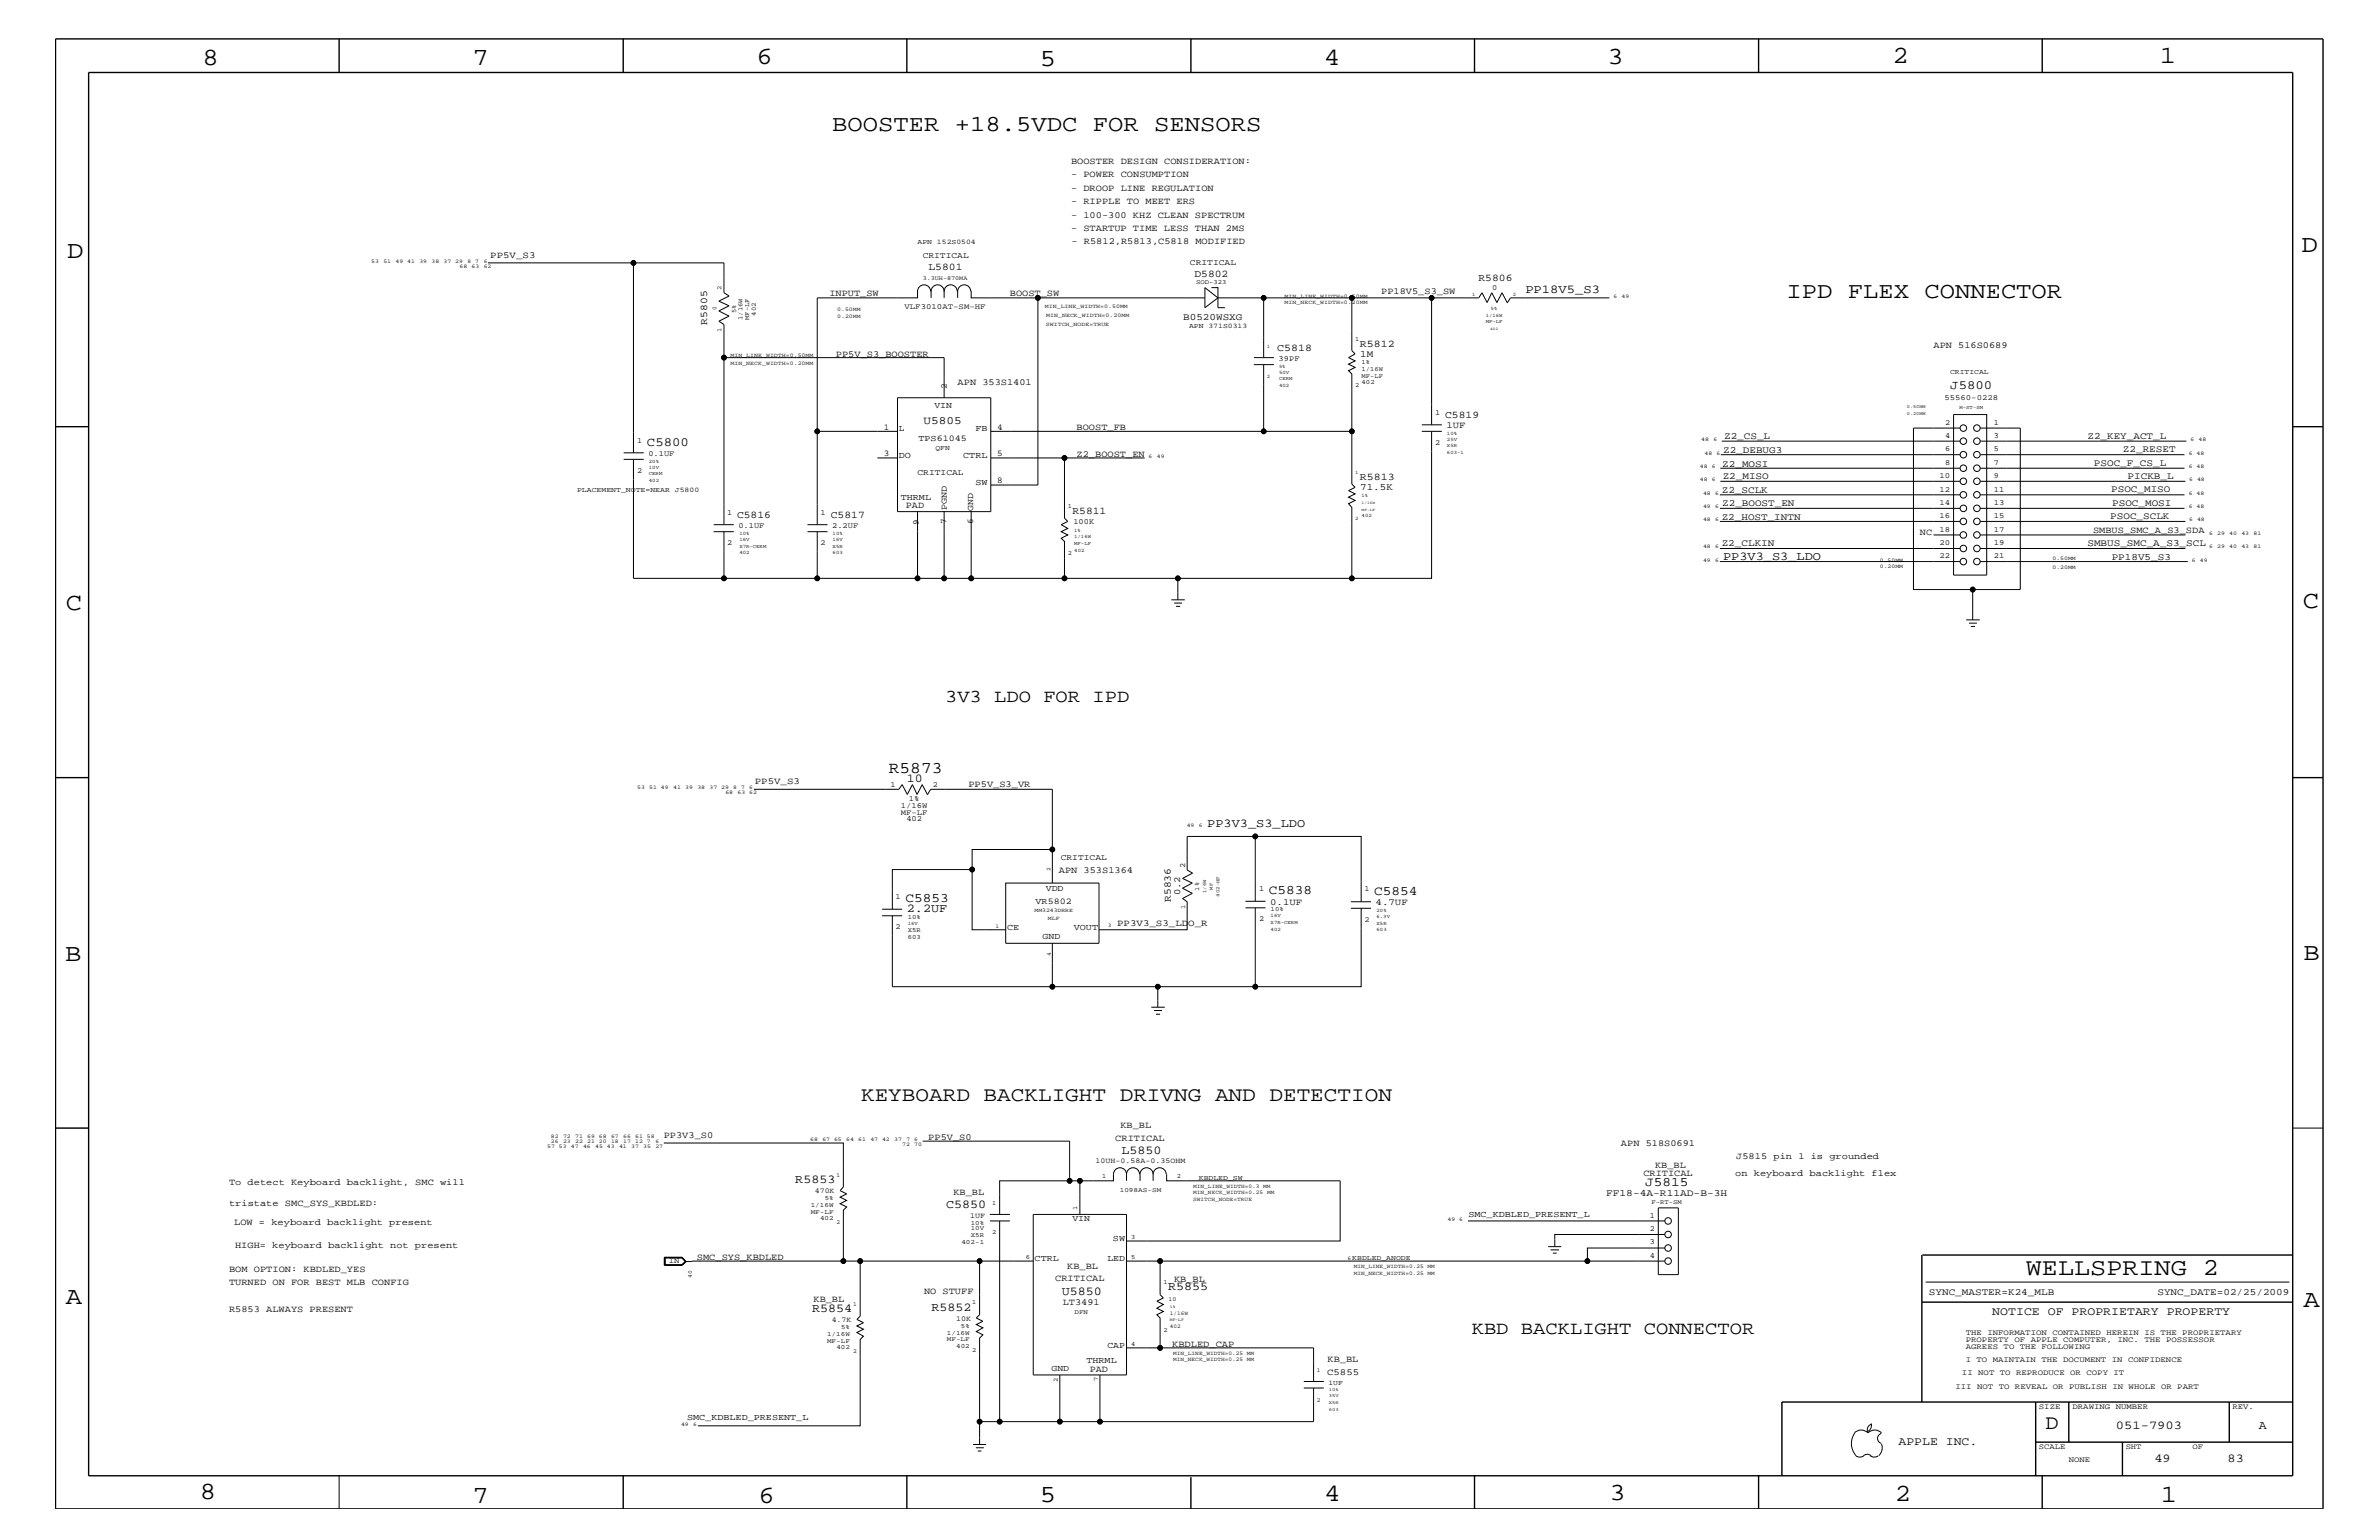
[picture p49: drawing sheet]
<svg xmlns="http://www.w3.org/2000/svg" width="432mm" height="279mm" viewBox="0 0 432 279" stroke-linecap="round" stroke-linejoin="round" font-family="sans-serif">
<defs><g id="words">
<g font-size="4.5">
<text x="36.7" y="11.7">8</text>
<text x="85.8" y="11.7">7</text>
<text x="137.3" y="11.5">6</text>
<text x="240.3" y="11.7">4</text>
<text x="291.8" y="11.5">3</text>
<text x="343.5" y="11.5">2</text>
<text x="392" y="11.5">1</text>
<text x="188.7" y="12.1">5</text>
<text x="12.2" y="46.8">D</text>
<text x="417.7" y="45.7">D</text>
<text x="11.9" y="110.6">C</text>
<text x="418" y="110.3">C</text>
<text x="11.9" y="174.3">B</text>
<text x="418.1" y="174.2">B</text>
<text x="11.9" y="236.7">A</text>
<text x="418.1" y="237.1">A</text>
<text x="36.2" y="271.9">8</text>
<text x="85.8" y="272.7">7</text>
<text x="137.7" y="272.7">6</text>
<text x="188.7" y="272.5">5</text>
<text x="240.4" y="272.3">4</text>
<text x="292.1" y="272.2">3</text>
<text x="343.9" y="272.3">2</text>
<text x="392.2" y="272.6">1</text>
</g>
<text font-size="4.4" x="367.7" y="231.3">WELLSPRING 2</text>
<g font-size="4.1">
<text x="151" y="23.7">BOOSTER +18.5VDC FOR SENSORS</text>
<text x="324.3" y="54.1">IPD FLEX CONNECTOR</text>
</g>
<g font-size="3.7">
<text x="156.3" y="199.8">KEYBOARD BACKLIGHT DRIVNG AND DETECTION</text>
<text x="371.3" y="259.3">D</text>
</g>
<g font-size="3.3">
<text x="171.5" y="127.5">3V3 LDO FOR IPD</text>
<text x="267.1" y="242">KBD BACKLIGHT CONNECTOR</text>
</g>
<text font-size="3" x="161.3" y="140.2">R5873</text>
<g font-size="2.4">
<text x="164.3" y="163.7">C5853</text>
<text x="230.3" y="162.2">C5838</text>
<text x="249.4" y="162.4">C5854</text>
<text x="298.6" y="215.3">J5815</text>
</g>
<g font-size="2.3">
<text x="354" y="70.6">J5800</text>
<text x="117.4" y="80.9">C5800</text>
</g>
<g font-size="2.2">
<text x="276.9" y="53.2">PP18V5_S3</text>
<text x="312.8" y="101.5">PP3V3_S3_LDO</text>
<text x="164.6" y="141.9">10</text>
<text x="219.1" y="150.1">PP3V3_S3_LDO</text>
<text x="164.6" y="165.6">2.2UF</text>
<text x="203.5" y="209.3">L5850</text>
<text x="144.4" y="214.7">R5853</text>
<text x="171.7" y="219.1">C5850</text>
<text x="147.4" y="238">R5854</text>
<text x="169.1" y="237.8">R5852</text>
<text x="192.7" y="234.9">U5850</text>
<text x="212" y="234.1">R5855</text>
<text x="384" y="259.3">051-7903</text>
<text x="410" y="259.3">A</text>
<text x="391" y="265.3">49</text>
<text x="404.3" y="265.3">83</text>
</g>
<g font-size="2.1">
<text x="361.6" y="238.6">NOTICE OF PROPRIETARY PROPERTY</text>
<text x="344.6" y="262.2">APPLE INC.</text>
</g>
<text font-size="2" x="167.6" y="76.9">U5805</text>
<g font-size="1.9">
<text x="168.5" y="49.1">L5801</text>
<text x="216.8" y="50.2">D5802</text>
<text x="268.4" y="51">R5806</text>
<text x="128.4" y="58.9" transform="rotate(-90 128.4 58.9)">R5805</text>
<text x="231.8" y="63.7">C5818</text>
<text x="246.8" y="62.9">R5812</text>
<text x="262.3" y="75.8">C5819</text>
<text x="246.8" y="87.1">R5813</text>
<text x="133.8" y="94">C5816</text>
<text x="150.8" y="94">C5817</text>
<text x="194.6" y="93.3">R5811</text>
<text x="212.5" y="163.6" transform="rotate(-90 212.5 163.6)">R5836</text>
</g>
<g font-size="1.8">
<text x="214.8" y="58">B0520WSXG</text>
<text x="246.9" y="64.7">1M</text>
<text x="312.8" y="82.2">Z2_DEBUG3</text>
<text x="312.9" y="79.7">Z2_CS_L</text>
<text x="378.9" y="79.6">Z2_KEY_ACT_L</text>
<text x="385.3" y="82">Z2_RESET</text>
<text x="246.9" y="88.8">71.5K</text>
<text x="312.5" y="89.5">Z2_SCLK</text>
<text x="312.6" y="84.7">Z2_MOSI</text>
<text x="312.7" y="86.9">Z2_MISO</text>
<text x="380.1" y="84.5">PSOC_F_CS_L</text>
<text x="383.2" y="89.2">PSOC_MISO</text>
<text x="386.2" y="87">PICKB_L</text>
<text x="312.5" y="94.3">Z2_HOST_INTN</text>
<text x="312.6" y="91.8">Z2_BOOST_EN</text>
<text x="383" y="94.2">PSOC_SCLK</text>
<text x="383.4" y="91.7">PSOC_MOSI</text>
<text x="312.5" y="99">Z2_CLKIN</text>
<text x="378.9" y="99">SMBUS_SMC_A_S3_SCL</text>
<text x="383.3" y="101.5">PP18V5_S3</text>
<text x="291.5" y="217">FF18-4A-R11AD-B-3H</text>
<text x="350.1" y="235">SYNC_MASTER=K24_MLB</text>
<text x="391.6" y="235">SYNC_DATE=02/25/2009</text>
</g>
<g font-size="1.7">
<text x="194.4" y="29.7">BOOSTER DESIGN CONSIDERATION:</text>
<text x="194.4" y="32.2">- POWER CONSUMPTION</text>
<text x="194.4" y="34.7">- DROOP LINE REGULATION</text>
<text x="194.4" y="37">- RIPPLE TO MEET ERS</text>
<text x="194.4" y="41.9">- STARTUP TIME LESS THAN 2MS</text>
<text x="194.4" y="39.5">- 100-300 KHZ CLEAN SPECTRUM</text>
<text x="89" y="46.8">PP5V_S3</text>
<text x="194.5" y="44.2">- R5812,R5813,C5818 MODIFIED</text>
<text x="150.5" y="53.8">INPUT_SW</text>
<text x="183.3" y="53.8">BOOST_SW</text>
<text x="250.7" y="53.3">PP18V5_S3_SW</text>
<text x="151.7" y="64.7">PP5V_S3_BOOSTER</text>
<text x="350.9" y="63.1">APN 516S0689</text>
<text x="173.8" y="69.8">APN 353S1401</text>
<text x="262.6" y="77.7">1UF</text>
<text x="195.4" y="78">BOOST_FB</text>
<text x="195.4" y="82.8">Z2_BOOST_EN</text>
<text x="164.4" y="92.2">PAD</text>
<text x="348.5" y="97.1">NC</text>
<text x="379.9" y="96.7">SMBUS_SMC_A_S3_SDA</text>
<text x="137" y="142.2">PP5V_S3</text>
<text x="175.8" y="142.8">PP5V_S3_VR</text>
<text x="192.2" y="158.4">APN 353S1364</text>
<text x="214.2" y="162.5" transform="rotate(-90 214.2 162.5)">0.2</text>
<text x="230.5" y="164.1">0.1UF</text>
<text x="249.7" y="164.2">4.7UF</text>
<text x="202.8" y="168.1">PP3V3_S3_LDO_R</text>
<text x="120.5" y="206.5">PP3V3_S0</text>
<text x="168.5" y="206.8">PP5V_S0</text>
<text x="202.4" y="207">CRITICAL</text>
<text x="203.4" y="204.7">KB_BL</text>
<text x="294.2" y="208">APN 518S0691</text>
<text x="41.6" y="215">To detect Keyboard backlight, SMC will</text>
<text x="298.3" y="213.3">CRITICAL</text>
<text x="300.4" y="211.9">KB_BL</text>
<text x="315" y="213.3">on keyboard backlight flex</text>
<text x="315.1" y="210.3">J5815 pin 1 is grounded</text>
<text x="41.6" y="218.7">tristate SMC_SYS_KBDLED:</text>
<text x="173.1" y="216.9">KB_BL</text>
<text x="42.5" y="222.3">LOW = keyboard backlight present</text>
<text x="42.7" y="226.4">HIGH= keyboard backlight not present</text>
<text x="41.6" y="233.2">TURNED ON FOR BEST MLB CONFIG</text>
<text x="41.6" y="230.7">BOM OPTION: KBDLED_YES</text>
<text x="126.5" y="228.5">SMC_SYS_KBDLED</text>
<text x="191.5" y="232.4">CRITICAL</text>
<text x="193.7" y="230.2">KB_BL</text>
<text x="213.1" y="232.6">KB_BL</text>
<text x="41.6" y="238">R5853 ALWAYS PRESENT</text>
<text x="147.7" y="236.2">KB_BL</text>
<text x="167.7" y="234.7">NO STUFF</text>
<text x="192.9" y="236.8">LT3491</text>
<text x="212.8" y="244.4">KBDLED_CAP</text>
<text x="197.8" y="248.9">PAD</text>
<text x="240.9" y="249.5">C5855</text>
<text x="241" y="247.1">KB_BL</text>
</g>
<g font-size="1.6">
<text x="171.9" y="70.6" transform="rotate(-90 171.9 70.6)">2</text>
<text x="169.6" y="74">VIN</text>
<text x="160.4" y="78">1</text>
<text x="160.4" y="82.7">3</text>
<text x="163.2" y="78.3">L</text>
<text x="163.2" y="83.1">DO</text>
<text x="166.7" y="80">TPS61045</text>
<text x="174.8" y="83.1">CTRL</text>
<text x="177" y="78.3">FB</text>
<text x="181" y="82.7">5</text>
<text x="181" y="78">4</text>
<text x="177" y="88">SW</text>
<text x="181" y="87.7">8</text>
<text x="163.5" y="90.7">THRML</text>
<text x="166.8" y="95.2" transform="rotate(-90 166.8 95.2)">9</text>
<text x="171.8" y="95" transform="rotate(-90 171.8 95)">7</text>
<text x="171.9" y="92.6" transform="rotate(-90 171.9 92.6)">PGND</text>
<text x="176.6" y="95" transform="rotate(-90 176.6 95)">6</text>
<text x="176.6" y="92.7" transform="rotate(-90 176.6 92.7)">GND</text>
<text x="189.8" y="161.7">VDD</text>
<text x="188" y="163.9">VR5802</text>
<text x="182.8" y="168.7">CE</text>
<text x="189.2" y="170.3">GND</text>
<text x="194.9" y="168.7">VOUT</text>
<text x="194.6" y="221.5">VIN</text>
<text x="266.5" y="220.8">SMC_KDBLED_PRESENT_L</text>
<text x="202" y="225.2">SW</text>
<text x="187.8" y="228.8">CTRL</text>
<text x="201" y="228.8">LED</text>
<text x="201" y="244.5">CAP</text>
<text x="190.8" y="248.7">GND</text>
<text x="197.2" y="247.3">THRML</text>
<text x="124.7" y="257.7">SMC_KDBLED_PRESENT_L</text>
</g>
<g font-size="1.5">
<text x="167.5" y="46.8">CRITICAL</text>
<text x="216" y="48">CRITICAL</text>
<text x="166.5" y="86.1">CRITICAL</text>
<text x="192.5" y="156.1">CRITICAL</text>
</g>
<g font-size="1.4">
<text x="270.8" y="52.7">0</text>
<text x="164.2" y="56">VLF3010AT-SM-HF</text>
<text x="232.1" y="65.5">39PF</text>
<text x="260.5" y="75.2">1</text>
<text x="352.9" y="72.6">55560-0228</text>
<text x="353.1" y="77.1">2</text>
<text x="361.9" y="77.1">1</text>
<text x="115.7" y="80.3">1</text>
<text x="117.7" y="82.7">0.1UF</text>
<text x="260.5" y="80.7">2</text>
<text x="353.1" y="79.4">4</text>
<text x="353.1" y="81.9">6</text>
<text x="361.9" y="79.4">3</text>
<text x="361.9" y="81.9">5</text>
<text x="115.7" y="85.8">2</text>
<text x="352" y="86.7">10</text>
<text x="352" y="89.2">12</text>
<text x="353.1" y="84.4">8</text>
<text x="361.9" y="84.4">7</text>
<text x="361.9" y="86.7">9</text>
<text x="361.9" y="89.2">11</text>
<text x="132" y="93.4">1</text>
<text x="134" y="95.9">0.1UF</text>
<text x="148.9" y="93.4">1</text>
<text x="151" y="95.9">2.2UF</text>
<text x="194.8" y="95.1">100K</text>
<text x="352" y="91.6">14</text>
<text x="352" y="94">16</text>
<text x="361.9" y="91.6">13</text>
<text x="361.9" y="94">15</text>
<text x="132" y="98.8">2</text>
<text x="148.9" y="98.8">2</text>
<text x="352" y="96.5">18</text>
<text x="352" y="98.8">20</text>
<text x="352" y="101.3">22</text>
<text x="361.9" y="96.5">17</text>
<text x="361.9" y="98.8">19</text>
<text x="361.9" y="101.3">21</text>
<text x="161.6" y="142.9">1</text>
<text x="169.3" y="142.9">2</text>
<text x="163.5" y="146.7">1/16W</text>
<text x="163.5" y="147.9">MF-LF</text>
<text x="164.5" y="149">402</text>
<text x="165" y="145.4">1%</text>
<text x="215.1" y="157.4" transform="rotate(-90 215.1 157.4)">2</text>
<text x="228.5" y="161.7">1</text>
<text x="247.6" y="161.7">1</text>
<text x="162.6" y="163.1">1</text>
<text x="228.5" y="167.1">2</text>
<text x="247.6" y="167.2">2</text>
<text x="162.6" y="168.6">2</text>
<text x="198.8" y="211">10UH-0.58A-0.35OHM</text>
<text x="147.9" y="216.4">470K</text>
<text x="176.1" y="220.9">1UF</text>
<text x="299.5" y="220.9">1</text>
<text x="299.5" y="223.4">2</text>
<text x="299.5" y="225.7">3</text>
<text x="121.4" y="229.2">IN</text>
<text x="299.5" y="228.2">4</text>
<text x="151" y="239.9">4.7K</text>
<text x="173.6" y="239.6">10K</text>
<text x="356.8" y="242.3">THE INFORMATION CONTAINED HEREIN IS THE PROPRIETARY</text>
<text x="356.8" y="243.5">PROPERTY OF APPLE COMPUTER, INC. THE POSSESSOR</text>
<text x="356.8" y="244.7">AGREES TO THE FOLLOWING</text>
<text x="354.9" y="252">III NOT TO REVEAL OR PUBLISH IN WHOLE OR PART</text>
<text x="356.1" y="249.5">II NOT TO REPRODUCE OR COPY IT</text>
<text x="356.8" y="247.1">I TO MAINTAIN THE DOCUMENT IN CONFIDENCE</text>
<text x="370.1" y="255.6">SIZE</text>
<text x="376.2" y="255.6">DRAWING NUMBER</text>
<text x="405.2" y="255.6">REV.</text>
<text x="370.1" y="262.9">SCALE</text>
<text x="385.8" y="262.9">SHT</text>
<text x="397.9" y="262.9">OF</text>
<text x="375.5" y="265.3">NONE</text>
</g>
<g font-size="1.3">
<text x="166.5" y="44.3">APN 152S0504</text>
<text x="215.8" y="59.5">APN 371S0313</text>
<text x="353.9" y="67.9">CRITICAL</text>
<text x="169.8" y="81.6">QFN</text>
<text x="104.7" y="89.3">PLACEMENT_NOTE=NEAR J5800</text>
<text x="217.6" y="214.1">KBDLED_SW</text>
<text x="245.4" y="228.5">KBDLED_ANODE</text>
<text x="241.1" y="251.2">1UF</text>
</g>
<g font-size="1.2">
<text x="131" y="52.7" transform="rotate(-90 131 52.7)">2</text>
<text x="217.1" y="51.6">SOD-323</text>
<text x="133.6" y="56.8" transform="rotate(-90 133.6 56.8)">5%</text>
<text x="134.8" y="58" transform="rotate(-90 134.8 58)">1/16W</text>
<text x="136" y="58" transform="rotate(-90 136 58)">MF-LF</text>
<text x="137.2" y="57.3" transform="rotate(-90 137.2 57.3)">402</text>
<text x="131" y="60.2" transform="rotate(-90 131 60.2)">1</text>
<text x="246" y="61.8">1</text>
<text x="246" y="70.3">2</text>
<text x="247.1" y="68.5">MF-LF</text>
<text x="247.1" y="67.3">1/16W</text>
<text x="247.1" y="66.1">1%</text>
<text x="247.1" y="69.7">402</text>
<text x="193.8" y="92.2">1</text>
<text x="193.8" y="100.7">2</text>
<text x="217.7" y="161.6" transform="rotate(-90 217.7 161.6)">1%</text>
<text x="164.8" y="166.7">10%</text>
<text x="215.1" y="165" transform="rotate(-90 215.1 165)">1</text>
<text x="230.6" y="165.3">10%</text>
<text x="164.8" y="170.3">603</text>
<text x="164.8" y="169">X5R</text>
<text x="200.1" y="213.6">1</text>
<text x="213.6" y="213.6">2</text>
<text x="147.2" y="220.2">MF-LF</text>
<text x="147.2" y="219">1/16W</text>
<text x="148.8" y="221.4">402</text>
<text x="149.7" y="217.8">5%</text>
<text x="180.1" y="218.6">1</text>
<text x="195.5" y="219.6" transform="rotate(-90 195.5 219.6)">1</text>
<text x="203.2" y="216.2">1098AS-SM</text>
<text x="299.8" y="218.4">F-RT-SM</text>
<text x="174.5" y="225.7">402-1</text>
<text x="176.2" y="222.2">10%</text>
<text x="176.2" y="223.2">10V</text>
<text x="176.2" y="224.5">X5R</text>
<text x="180.1" y="224">2</text>
<text x="205.3" y="224.8">3</text>
<text x="186.2" y="228.5">6</text>
<text x="205.3" y="228.5">5</text>
<text x="211.2" y="233">1</text>
<text x="176.4" y="236.7">1</text>
<text x="195" y="238.4">DFN</text>
<text x="150.1" y="242.4">1/16W</text>
<text x="150.1" y="243.6">MF-LF</text>
<text x="151.8" y="244.8">402</text>
<text x="152.7" y="241.2">5%</text>
<text x="171.9" y="243.4">MF-LF</text>
<text x="171.9" y="242.2">1/16W</text>
<text x="173.6" y="244.5">402</text>
<text x="174.4" y="240.9">5%</text>
<text x="176.4" y="245.2">2</text>
<text x="205.3" y="244.2">4</text>
<text x="211.2" y="241.6">2</text>
<text x="192" y="250.7" transform="rotate(-90 192 250.7)">2</text>
<text x="199.3" y="250.6" transform="rotate(-90 199.3 250.6)">7</text>
</g>
<g font-size="1.1">
<text x="167.5" y="50.7">3.3UH-870MA</text>
<text x="130" y="56.3" transform="rotate(-90 130 56.3)">0</text>
<text x="151.8" y="213.6">1</text>
<text x="151.8" y="222">2</text>
<text x="154.9" y="236.9">1</text>
<text x="212.1" y="236">10</text>
<text x="154.9" y="245.4">2</text>
<text x="239" y="248.9">1</text>
<text x="239" y="254.3">2</text>
</g>
<g font-size="1">
<text x="67.4" y="47.7">53</text>
<text x="69.6" y="47.7">51</text>
<text x="71.8" y="47.7">49 41</text>
<text x="76.1" y="47.7">39</text>
<text x="78.3" y="47.7">38</text>
<text x="80.5" y="47.7">37 29</text>
<text x="84.8" y="47.7">8</text>
<text x="86.3" y="47.7">7</text>
<text x="87.8" y="47.7">6</text>
<text x="83.4" y="48.5">68</text>
<text x="85.6" y="48.5">63</text>
<text x="87.8" y="48.5">62</text>
<text x="152" y="57.7">0.20MM</text>
<text x="152" y="56.4">0.50MM</text>
<text x="189.7" y="55.8">MIN_LINE_WIDTH=0.50MM</text>
<text x="189.8" y="59.2">SWITCH_NODE=TRUE</text>
<text x="189.9" y="57.4">MIN_NECK_WIDTH=0.20MM</text>
<text x="233.2" y="54">MIN_LINE_WIDTH=0.50MM</text>
<text x="233.2" y="55.2">MIN_NECK_WIDTH=0.20MM</text>
<text x="292.9" y="54">6</text>
<text x="294.3" y="54">49</text>
<text x="132.6" y="64.7">MIN_LINE_WIDTH=0.50MM</text>
<text x="132.6" y="66.2">MIN_NECK_WIDTH=0.20MM</text>
<text x="208.4" y="83.1">6</text>
<text x="210" y="83.1">49</text>
<text x="308.8" y="80">48</text>
<text x="309.4" y="82.5">48</text>
<text x="311" y="80">6</text>
<text x="311.6" y="82.5">6</text>
<text x="397.3" y="82.5">6</text>
<text x="397.6" y="80">6</text>
<text x="398.7" y="82.5">48</text>
<text x="399" y="80">48</text>
<text x="308.5" y="87.3">48</text>
<text x="308.5" y="84.9">48</text>
<text x="309.1" y="89.8">48</text>
<text x="310.7" y="87.3">6</text>
<text x="310.7" y="84.9">6</text>
<text x="311.3" y="89.8">6</text>
<text x="397.3" y="89.8">6</text>
<text x="397.3" y="84.9">6</text>
<text x="397.3" y="87.3">6</text>
<text x="398.7" y="89.8">48</text>
<text x="398.7" y="84.9">48</text>
<text x="398.8" y="87.3">48</text>
<text x="309.1" y="94.6">48</text>
<text x="309.1" y="92.2">49</text>
<text x="311.3" y="94.6">6</text>
<text x="311.3" y="92.2">6</text>
<text x="397.3" y="92.2">6</text>
<text x="397.3" y="94.6">6</text>
<text x="398.7" y="92.2">48</text>
<text x="398.8" y="94.6">48</text>
<text x="309.1" y="99.5">48</text>
<text x="309.1" y="101.9">49</text>
<text x="311.3" y="99.5">6</text>
<text x="311.3" y="101.9">6</text>
<text x="341.2" y="101.9">0.50MM</text>
<text x="372.5" y="101.6">0.50MM</text>
<text x="397.8" y="101.9">6</text>
<text x="399.3" y="101.9">49</text>
<text x="401" y="97.1">6</text>
<text x="401" y="99.5">6</text>
<text x="402.4" y="97.1">29</text>
<text x="402.4" y="99.5">29</text>
<text x="404.6" y="97.1">40</text>
<text x="404.6" y="99.5">40</text>
<text x="406.8" y="97.1">43</text>
<text x="406.8" y="99.5">43</text>
<text x="409" y="97.1">81</text>
<text x="409" y="99.5">81</text>
<text x="341.2" y="103.1">0.20MM</text>
<text x="372.5" y="103.3">0.20MM</text>
<text x="115.7" y="143.2">53</text>
<text x="117.9" y="143.2">51 49</text>
<text x="122.2" y="143.2">41</text>
<text x="124.4" y="143.2">39</text>
<text x="126.6" y="143.2">38</text>
<text x="128.8" y="143.2">37 29</text>
<text x="133.1" y="143.2">8</text>
<text x="134.5" y="143.2">7</text>
<text x="136" y="143.2">6</text>
<text x="131.7" y="144.1">68</text>
<text x="133.9" y="144.1">63 62</text>
<text x="215.4" y="150.1">49</text>
<text x="217.6" y="150.1">6</text>
<text x="190.7" y="158.1" transform="rotate(-90 190.7 158.1)">2</text>
<text x="187.8" y="165.6">MM3243DRRE</text>
<text x="190.2" y="166.9">MLF</text>
<text x="180.7" y="168.3">1</text>
<text x="190.8" y="173.4" transform="rotate(-90 190.8 173.4)">4</text>
<text x="201.1" y="168.2">3</text>
<text x="99.3" y="208.2">57 53</text>
<text x="100" y="207.4">26</text>
<text x="100" y="206.5">82</text>
<text x="102.2" y="207.4">23</text>
<text x="102.2" y="206.5">72</text>
<text x="103.6" y="208.2">47</text>
<text x="104.4" y="207.4">22</text>
<text x="104.4" y="206.5">71</text>
<text x="105.8" y="208.2">46</text>
<text x="106.6" y="207.4">21 20</text>
<text x="106.6" y="206.5">69 68</text>
<text x="108" y="208.2">45 43</text>
<text x="110.9" y="207.4">18</text>
<text x="110.9" y="206.5">67</text>
<text x="112.4" y="208.2">41</text>
<text x="113.1" y="207.4">17</text>
<text x="113.1" y="206.5">66</text>
<text x="114.6" y="208.2">37</text>
<text x="115.3" y="207.4">12 7</text>
<text x="115.3" y="206.5">61 58</text>
<text x="116.8" y="208.2">35</text>
<text x="119" y="207.4">6</text>
<text x="119" y="208.2">27</text>
<text x="147.1" y="207">68</text>
<text x="149.3" y="207">67 65</text>
<text x="153.6" y="207">64</text>
<text x="155.8" y="207">61</text>
<text x="158" y="207">47 42</text>
<text x="162.3" y="207">37</text>
<text x="163.7" y="207.9">72</text>
<text x="164.5" y="207">7</text>
<text x="165.9" y="207">6</text>
<text x="165.9" y="207.9">70</text>
<text x="216.6" y="215.5">MIN_LINE_WIDTH=0.3 MM</text>
<text x="216.6" y="217.9">SWITCH_NODE=TRUE</text>
<text x="216.6" y="216.7">MIN_NECK_WIDTH=0.25 MM</text>
<text x="262.7" y="221.5">49 6</text>
<text x="125.6" y="231.8" transform="rotate(-90 125.6 231.8)">40</text>
<text x="244.6" y="228.5">6</text>
<text x="245.7" y="231.3">MIN_NECK_WIDTH=0.25 MM</text>
<text x="245.7" y="230.1">MIN_LINE_WIDTH=0.25 MM</text>
<text x="212.3" y="238.5">1/16W</text>
<text x="212.3" y="240.9">402</text>
<text x="212.9" y="245.8">MIN_LINE_WIDTH=0.25 MM</text>
<text x="212.9" y="247">MIN_NECK_WIDTH=0.25 MM</text>
<text x="123.6" y="258.7">49</text>
<text x="125.8" y="258.7">6</text>
</g>
<g font-size=".9">
<text x="267.2" y="53.6">1</text>
<text x="274.6" y="53.6">2</text>
<text x="269.7" y="58.6">MF-LF</text>
<text x="269.7" y="57.4">1/16W</text>
<text x="270.6" y="56.2">5%</text>
<text x="230" y="63.1">1</text>
<text x="230" y="68.5">2</text>
<text x="232.2" y="67.8">50V</text>
<text x="232.2" y="66.7">5%</text>
<text x="232.2" y="69">CERM</text>
<text x="232.2" y="70.2">402</text>
<text x="355.6" y="74.3">M-ST-SM</text>
<text x="117.8" y="83.9">20%</text>
<text x="262.6" y="82.4">603-1</text>
<text x="262.6" y="78.9">10%</text>
<text x="262.6" y="80">25V</text>
<text x="262.6" y="81.1">X5R</text>
<text x="117.8" y="86.2">CERM</text>
<text x="117.8" y="87.5">402</text>
<text x="117.8" y="85">10V</text>
<text x="246" y="86">1</text>
<text x="246" y="94.4">2</text>
<text x="247.1" y="90.2">1%</text>
<text x="247.1" y="93.8">402</text>
<text x="134.2" y="100.5">402</text>
<text x="134.2" y="97.1">10%</text>
<text x="134.2" y="99.3">X7R-CERM</text>
<text x="134.2" y="98.2">16V</text>
<text x="151.1" y="98.2">16V</text>
<text x="151.1" y="99.3">X5R</text>
<text x="151.1" y="100.5">603</text>
<text x="151.1" y="97.1">10%</text>
<text x="195" y="100.1">402</text>
<text x="195" y="97.6">1/16W</text>
<text x="195" y="98.8">MF-LF</text>
<text x="195" y="96.5">1%</text>
<text x="220.1" y="161.4" transform="rotate(-90 220.1 161.4)">MF</text>
<text x="164.8" y="167.8">16V</text>
<text x="218.9" y="162" transform="rotate(-90 218.9 162)">1/6W</text>
<text x="221.3" y="162.7" transform="rotate(-90 221.3 162.7)">402-HF</text>
<text x="230.6" y="166.4">16V</text>
<text x="230.6" y="167.6">X7R-CERM</text>
<text x="249.9" y="167.8">X5R</text>
<text x="249.9" y="166.5">6.3V</text>
<text x="249.9" y="165.4">20%</text>
<text x="230.6" y="168.9">402</text>
<text x="249.9" y="168.9">603</text>
</g>
<g font-size=".8">
<text x="346.1" y="74">0.50MM</text>
<text x="346.1" y="75.2">0.20MM</text>
<text x="212.3" y="237.3">1%</text>
<text x="212.3" y="239.7">MF-LF</text>
<text x="241.2" y="252.4">10%</text>
<text x="241.2" y="253.5">35V</text>
<text x="241.2" y="256">603</text>
<text x="241.2" y="254.8">X5R</text>
</g>
<g font-size=".7">
<text x="270.5" y="59.8">402</text>
<text x="247.1" y="91.4">1/16W</text>
<text x="247.1" y="92.7">MF-LF</text>
</g>
</g></defs>
<g fill="none" stroke="#000" stroke-width=".18">
<path d="M88.6 47.7h26.4M166.5 52.8v1.2h-18.2v41.2M166.5 52.9a1.19 1.19 0 0 1 1.2-1.2 1.19 1.19 0 0 1 1.2 1.2M169 52.9a1.19 1.19 0 0 1 1.2-1.2 1.19 1.19 0 0 1 1.2 1.2 1.19 1.19 0 0 1 1.2-1.2 1.19 1.19 0 0 1 1.1 1.2M169 52.8v1.2M171.4 52.8v1.2M173.8 52.9a1.19 1.19 0 0 1 1.2-1.2 1.19 1.19 0 0 1 1.2 1.2M173.8 52.8v1.2M176.3 52.8v1.2h42.4M188.4 54v34h-8.6M219.9 52.2h1.2v3.6h1.2M221.1 54l-2.4-1.8v3.6l2.4-1.8h8.3v10.9"/>
<path d="M229.4 54h16M259.8 54h-14.4v9.6l.6 .6-1.2 .7 1.2 .6-1.2 .6 1.2 .6-1.2 .6 .6 .5v20l.6 .6-1.2 .6 1.2 .6-1.2 .6 1.2 .6-1.2 .6 .6 .7v12.8h14.4v-26.6M273.6 54.9l-1-1.8-.9 1.8-.9-1.8-.9 1.8-.9-1.8-.6 .9h-8.6v23.1M292.1 54h-17.9l-.6 1M131.4 64.9v30.3M148.3 78.3h14.6M162.9 72.2h16.9v20.6h-16.9zM171.4 72.2v-7.3h-40v-6l-.9-.6 1.8-1-1.8-.9 1.8-.9-1.8-.9 1.8-.9-.9-.6v-5.4h-16.4v34.5M227.6 66.2h3.6M227.6 64.9h3.6M229.4 66.2v12.1h-49.6M229.4 78.3h16"/>
<path d="M258.1 78.3h3.6M258.1 77.1h3.6M354.6 75.2h6v29.1h-6zM355.8 77.7h-8.5v29.3h10.8M359.4 77.7h7.3v29.3h-8.6v5.5M113.2 83.3h3.6M113.2 82.2h3.6M115 83.3v21.6h16.4M129.5 96.5h3.7M129.5 95.2h3.7M131.4 96.5v8.4h16.9M146.6 96.5h3.6"/>
<path d="M146.6 95.2h3.6M159.3 83.1h3.6M166.5 92.8v12.1h-18.2v-8.4M171.4 92.8v12.1h4.9v-12.1M179.8 83.1h13.4M207.8 83.1h-14.6v10.9l.6 .6-1.2 .6 1.2 .7-1.2 .6 1.2 .6-1.2 .5 .6 .6v6.7h-16.9M312.2 99.5h43.6M312.2 94.6h43.6M312.2 92.2h43.6M312.2 89.8h43.6M312.3 87.3h43.5M312.3 84.9h43.5"/>
<path d="M312.3 82.5h43.5M312.5 80h43.3M350.9 97.1h4.9M359.4 99.5h37.3M359.4 97.1h37.3M359.4 94.6h37.3M359.4 87.3h37.3M359.4 92.2h37.1M359.4 89.8h37.1M359.4 84.9h37.1M359.4 82.5h37.1M359.4 80h37.4"/>
<path d="M166.5 104.9h4.9M193.2 104.9h20.6M212.6 108.8h2.5M213.1 109.4h1.4M213.4 110h.8M245.4 104.9h-31.6v3.9M312.2 101.9h43.6M356.9 112.5h2.4M357.4 113.1h1.4M357.7 113.7h.8M359.4 101.9h37.7M136.8 143.2h26.4l.5-.8 1 1.7 .9-1.7 .9 1.7 .9-1.7 .9 1.7"/>
<path d="M168.3 144.2l.6-1h22.1v10.9h-14.6v14.6h6.1M176.4 157.8h-14.4v7.2M191 154.1v6.1M216.4 158.4l-1.8 1 1.8 .8-1.8 .9 1.8 1-1.8 .9 .9 .6v5.1h-16M227.8 151.8h-12.3v6l1 .6M160.1 166.1h3.6M160.1 165h3.6M162 166.1v12.9h29M182.5 160.2h17v10.9h-17zM191 171.1v7.9h19.1M226.1 164.7h3.6M226.1 163.5h3.6"/>
<path d="M227.8 179h-17.7v3.7M227.8 164.7v14.3h19.3v-14.2M227.8 163.5v-11.7h19.3v11.8M245.2 164.8h3.6M245.2 163.6h3.6M209 182.7h2.4M209.5 183.3h1.4M209.8 184h.8M120.5 207.4h32.6v7.9l-.6 .7 1.2 .6-1.2 .6 1.2 .6-1.2 .6 1.2 .6-.6 .6v9.2h3v10l-.6 .6 1.2 .6-1.2 .6 1.2 .6-1.2 .6 1.2 .6-.6 .6v15.7h-29.4M167.5 207h26.6v7.2M194.1 214.2h-12.7v6.1M194.1 214.2h1.9"/>
<path d="M204.5 213a1.19 1.19 0 0 0-1.2-1.1 1.19 1.19 0 0 0-1.2 1.1v1.2h-6.1v6.1M204.5 213a1.19 1.19 0 0 1 1.2-1.1 1.19 1.19 0 0 1 1.1 1.1M204.5 213v1.2M209.3 213a1.19 1.19 0 0 0-1.2-1.1 1.19 1.19 0 0 0-1.2 1.1v1.2M209.3 213a1.19 1.19 0 0 1 1.2-1.1 1.19 1.19 0 0 1 1.2 1.1M209.3 213v1.2M211.8 213v1.2h31.4v11h-38.7M301 219.1h3.6v12.2h-3.6zM416.1 204.7h5.5M120.7 229.5h3.1M120.7 228.1v1.5M120.7 228.2h3.1"/>
<path d="M120.7 228.2v1.3M123.8 228.1h-3.2v1.5h3.2M123.8 228.1l.7 .8-.7 .7M123.8 228.1l.7 .8M123.8 228.2l.7 .7M123.8 228.2l.6 .7M124.4 228.9l-.6 .6M124.5 228.9l-.7 .6M124.5 228.9l-.7 .7M153.1 228.8l-28.7 .1M156.1 228.8h21.7M179.7 220.3h3.6"/>
<path d="M179.7 221.5h3.6M181.4 221.5v36.4M187.5 228.8h-9.7v9.7l-.6 .6 1.2 .6-1.2 .6 1.2 .6-1.2 .7 1.2 .6-.6 .6v19.3M187.5 220.3h17v29.2h-17zM204.5 228.8h83.6M210.6 228.8v6.1l.6 .6-1.2 .6 1.2 .6-1.2 .6 1.2 .6-1.2 .6 .6 .6v5.4h27.8v6.1M266.4 221.5h35.8M281 226.2h2.4M281.4 226.8h1.6M281.9 227.4h.6M302.2 224h-20v2.2M302.2 226.4h-14.1v2.4h14.1"/>
<path d="M349.5 232.6h66M192.4 249.5v8.4M199.6 249.5v8.4M204.5 244.5h6.1M236.6 251.8h3.7M236.6 250.6h3.7M238.4 251.8v6.1h-60.6M336.6 260a1.69 1.69 0 0 1 2.4 0 1.72 1.72 0 0 1 2.5 0M339.6 258.3l.1 .1a1.27 1.27 0 0 1-.7 1.3M339.6 258.4a.99 .99 0 0 0-.6 1.4M61.6 267.7v6.1M176.6 262.1h2.4"/>
<path d="M177.1 262.7h1.5M177.5 263.3h.6M336.6 260a3.3 3.3 0 0 0 .3 4.1M336.9 264.1l.7 .3 .7-.3M338.2 264.1l.7-.3 .7 .3M339.5 264.1l.7 .3 .7-.3M341.5 260.1a.93 .93 0 0 0-.7 .9 .93 .93 0 0 0 .7 .9M341.5 262l.1 .7a1.99 1.99 0 0 1-.6 1.4"/>
<circle cx="115" cy="47.7" r=".42"/>
<circle cx="188.4" cy="54" r=".42"/>
<circle cx="229.4" cy="54" r=".42"/>
<circle cx="245.4" cy="54" r=".42"/>
<circle cx="259.8" cy="54" r=".42"/>
<circle cx="131.4" cy="64.9" r=".42"/>
<circle cx="148.3" cy="78.3" r=".42"/>
<circle cx="229.4" cy="78.3" r=".42"/>
<circle cx="245.4" cy="78.3" r=".42"/>
<circle cx="356.4" cy="77.7" r=".59"/>
<circle cx="358.8" cy="77.7" r=".59"/>
<circle cx="193.2" cy="83.1" r=".42"/>
<circle cx="356.4" cy="94.6" r=".59"/>
<circle cx="356.4" cy="87.3" r=".59"/>
<circle cx="356.4" cy="97.1" r=".59"/>
<circle cx="356.4" cy="99.5" r=".59"/>
<circle cx="356.4" cy="92.2" r=".59"/>
<circle cx="356.4" cy="89.8" r=".59"/>
<circle cx="356.4" cy="82.5" r=".59"/>
<circle cx="356.4" cy="80" r=".59"/>
<circle cx="356.4" cy="84.9" r=".59"/>
<circle cx="358.8" cy="87.3" r=".59"/>
<circle cx="358.8" cy="94.6" r=".59"/>
<circle cx="358.8" cy="97.1" r=".59"/>
<circle cx="358.8" cy="92.2" r=".59"/>
<circle cx="358.8" cy="89.8" r=".59"/>
<circle cx="358.8" cy="82.5" r=".59"/>
<circle cx="358.8" cy="80" r=".59"/>
<circle cx="358.8" cy="99.5" r=".59"/>
<circle cx="358.8" cy="84.9" r=".59"/>
<circle cx="131.4" cy="104.9" r=".42"/>
<circle cx="148.3" cy="104.9" r=".42"/>
<circle cx="166.5" cy="104.9" r=".42"/>
<circle cx="171.4" cy="104.9" r=".42"/>
<circle cx="176.3" cy="104.9" r=".42"/>
<circle cx="193.2" cy="104.9" r=".42"/>
<circle cx="213.8" cy="104.9" r=".42"/>
<circle cx="245.4" cy="104.9" r=".42"/>
<circle cx="356.4" cy="101.9" r=".59"/>
<circle cx="358.1" cy="107" r=".42"/>
<circle cx="358.8" cy="101.9" r=".59"/>
<circle cx="176.4" cy="157.8" r=".42"/>
<circle cx="191" cy="154.1" r=".42"/>
<circle cx="227.8" cy="151.8" r=".42"/>
<circle cx="191" cy="179" r=".42"/>
<circle cx="210.1" cy="179" r=".42"/>
<circle cx="227.8" cy="179" r=".42"/>
<circle cx="194.1" cy="214.2" r=".42"/>
<circle cx="196" cy="214.2" r=".42"/>
<circle cx="153.1" cy="228.8" r=".42"/>
<circle cx="156.1" cy="228.8" r=".42"/>
<circle cx="177.8" cy="228.8" r=".42"/>
<circle cx="210.6" cy="228.8" r=".42"/>
<circle cx="288.1" cy="228.8" r=".42"/>
<circle cx="302.8" cy="226.4" r=".59"/>
<circle cx="302.8" cy="228.8" r=".59"/>
<circle cx="302.8" cy="224" r=".59"/>
<circle cx="302.8" cy="221.5" r=".59"/>
<circle cx="177.8" cy="257.9" r=".42"/>
<circle cx="181.4" cy="257.9" r=".42"/>
<circle cx="192.4" cy="257.9" r=".42"/>
<circle cx="199.6" cy="257.9" r=".42"/>
<circle cx="210.6" cy="244.5" r=".42"/>
</g>
<g fill="none" stroke="#000" stroke-width=".25">
<path d="M10.1 7.1h411.5v266.7h-411.5zM16.1 13.2h400v254.5h-400zM61.6 7.1v6.1M113.1 7.1v6.1M164.6 7.1v6.1M216.2 7.1v6.1M267.6 7.1v6.1M319.2 7.1v6.1M370.7 7.1v6.1M10.1 77.4h6M416.1 77.4h5.5M10.1 141.1h6"/>
<path d="M416.1 141.1h5.5M10.1 204.7h6M348.8 236.2h67.3M348.8 227.7v26.7M348.9 227.7h67.2M369.5 254.4v13.3M375.5 254.4v7.2M404.6 254.4v7.2M416.1 254.4h-92.7v13.3M113.1 267.7v6.1M164.6 267.7v6.1M216.2 268v5.8"/>
<path d="M267.6 267.7v6.1M319.2 267.7v6.1M369.5 261.6h46.6M370.7 267.7v6.1M385.2 261.6v6.1"/>
</g>
<g fill="#000">
<circle cx="115" cy="47.7" r=".42"/>
<circle cx="188.4" cy="54" r=".42"/>
<circle cx="229.4" cy="54" r=".42"/>
<circle cx="245.4" cy="54" r=".42"/>
<circle cx="259.8" cy="54" r=".42"/>
<circle cx="131.4" cy="64.9" r=".42"/>
<circle cx="148.3" cy="78.3" r=".42"/>
<circle cx="229.4" cy="78.3" r=".42"/>
<circle cx="245.4" cy="78.3" r=".42"/>
<circle cx="193.2" cy="83.1" r=".42"/>
<circle cx="131.4" cy="104.9" r=".42"/>
<circle cx="148.3" cy="104.9" r=".42"/>
<circle cx="166.5" cy="104.9" r=".42"/>
<circle cx="171.4" cy="104.9" r=".42"/>
<circle cx="176.3" cy="104.9" r=".42"/>
<circle cx="193.2" cy="104.9" r=".42"/>
<circle cx="213.8" cy="104.9" r=".42"/>
<circle cx="245.4" cy="104.9" r=".42"/>
<circle cx="358.1" cy="107" r=".42"/>
<circle cx="176.4" cy="157.8" r=".42"/>
<circle cx="191" cy="154.1" r=".42"/>
<circle cx="227.8" cy="151.8" r=".42"/>
<circle cx="191" cy="179" r=".42"/>
<circle cx="210.1" cy="179" r=".42"/>
<circle cx="227.8" cy="179" r=".42"/>
<circle cx="194.1" cy="214.2" r=".42"/>
<circle cx="196" cy="214.2" r=".42"/>
<circle cx="153.1" cy="228.8" r=".42"/>
<circle cx="156.1" cy="228.8" r=".42"/>
<circle cx="177.8" cy="228.8" r=".42"/>
<circle cx="210.6" cy="228.8" r=".42"/>
<circle cx="288.1" cy="228.8" r=".42"/>
<circle cx="177.8" cy="257.9" r=".42"/>
<circle cx="181.4" cy="257.9" r=".42"/>
<circle cx="192.4" cy="257.9" r=".42"/>
<circle cx="199.6" cy="257.9" r=".42"/>
<circle cx="210.6" cy="244.5" r=".42"/>
</g>
<use href="#words"/>
</svg>
